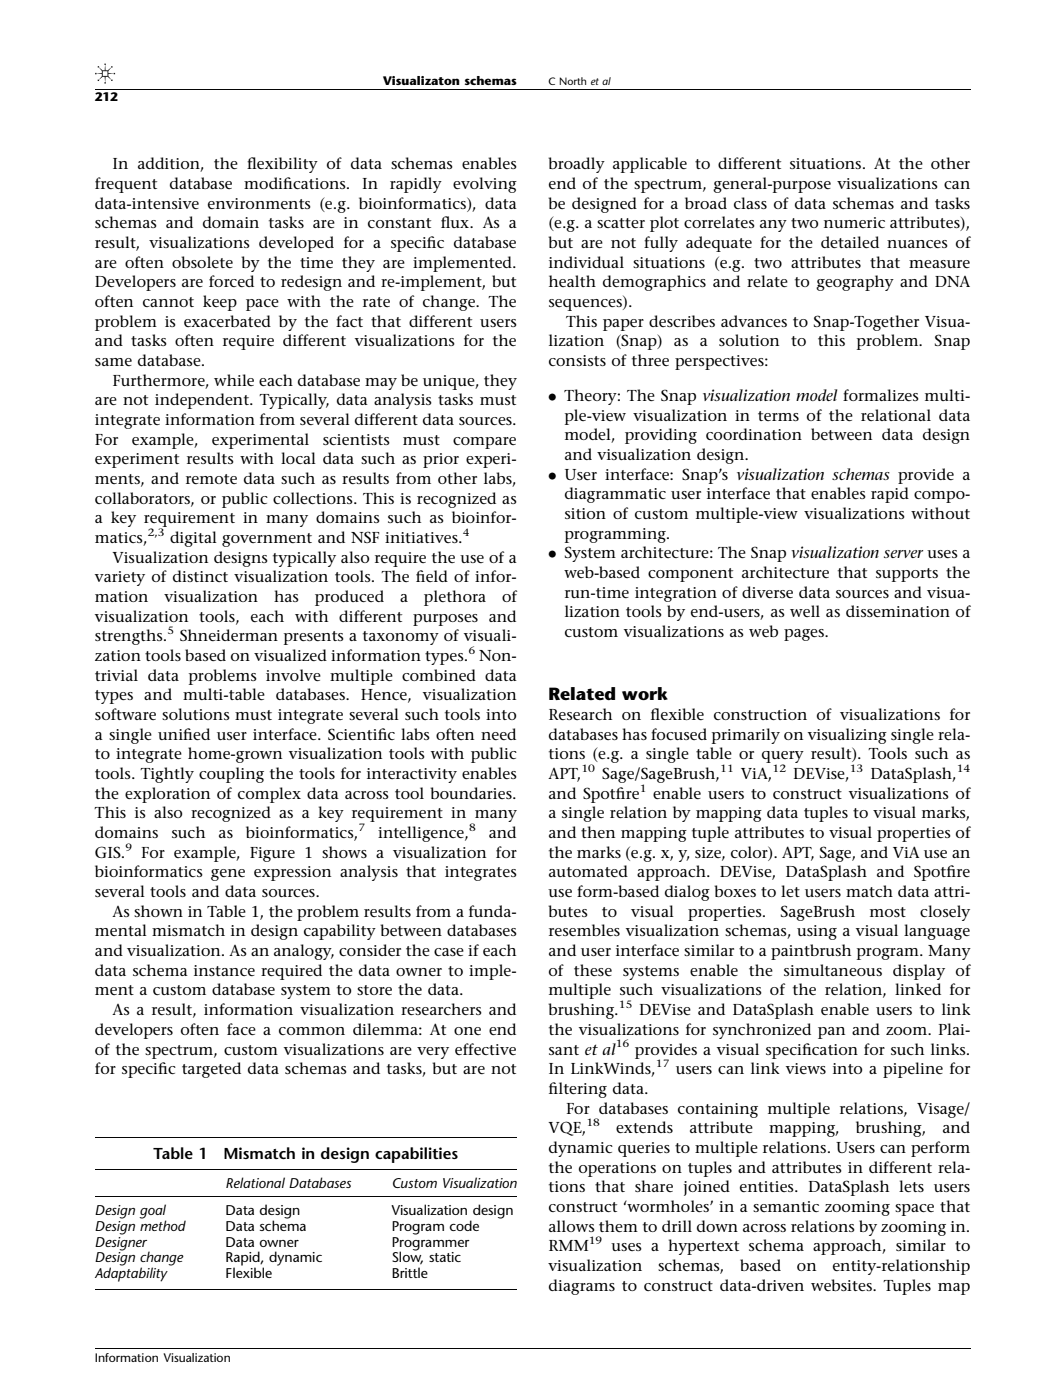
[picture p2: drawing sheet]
<svg xmlns="http://www.w3.org/2000/svg" width="210mm" height="280mm" viewBox="0 0 210 280" stroke-linecap="round" stroke-linejoin="round" font-family="sans-serif">
<defs><g id="words">
<text font-size="3.5" x="109.7" y="140.1">Related work</text>
<g font-size="3.2">
<text x="22.5" y="33.8">In addition, the f</text>
<text x="49.4" y="33.8">lexibility of data schemas enables</text>
<text x="109.7" y="33.8">broadly applicable to different situations. At the other</text>
<text x="19" y="37.8">frequent</text>
<text x="19" y="41.7">data-intensive environments (e.g. bioinformatics), data</text>
<text x="33.9" y="37.8">database</text>
<text x="48.8" y="37.8">modif</text>
<text x="56.6" y="37.8">ications.</text>
<text x="72.4" y="37.8">In</text>
<text x="77.9" y="37.8">rapidly</text>
<text x="90.6" y="37.8">evolving</text>
<text x="109.7" y="37.8">end of the spectrum, general-purpose visualizations can</text>
<text x="109.7" y="41.7">be designed for a broad class of data schemas and tasks</text>
<text x="19" y="45.6">schemas and domain tasks are in constant f</text>
<text x="88.1" y="45.6">lux. As a</text>
<text x="109.7" y="45.6">(e.g. a scatter plot correlates any two numeric attributes),</text>
<text x="19" y="49.6">result, visualizations developed for a specif</text>
<text x="19" y="53.5">are often obsolete by the time they are implemented.</text>
<text x="85.3" y="49.6">ic database</text>
<text x="109.7" y="49.6">but are not fully adequate for the detailed nuances of</text>
<text x="109.7" y="53.5">individual situations (e.g. two attributes that measure</text>
<text x="19" y="57.5">Developers are forced to redesign and re-implement, but</text>
<text x="109.7" y="57.5">health demographics and relate to geography and DNA</text>
<text x="19" y="61.4">often cannot keep pace with the rate of change. The</text>
<text x="19" y="65.3">problem is exacerbated by the fact that different users</text>
<text x="109.7" y="61.4">sequences).</text>
<text x="113.2" y="65.3">This paper describes advances to Snap-Together Visua-</text>
<text x="19" y="69.3">and tasks often require different visualizations for the</text>
<text x="109.7" y="69.3">lization</text>
<text x="123.1" y="69.3">(Snap)</text>
<text x="134.7" y="69.3">as</text>
<text x="139.9" y="69.3">a</text>
<text x="143.7" y="69.3">solution</text>
<text x="158.2" y="69.3">to</text>
<text x="163.5" y="69.3">this</text>
<text x="171.2" y="69.3">problem.</text>
<text x="186.8" y="69.3">Snap</text>
<text x="19" y="73.2">same database.</text>
<text x="22.5" y="77.1">Furthermore, while each database may be unique, they</text>
<text x="109.7" y="73.2">consists of three perspectives:</text>
<text x="19" y="81.1">are not independent. Typically, data analysis tasks must</text>
<text x="109.7" y="80.2">. Theory: The Snap visualization model formalizes multi-</text>
<text x="19" y="85">integrate information from several different data sources.</text>
<text x="19" y="88.9">For</text>
<text x="26.3" y="88.9">example,</text>
<text x="42.4" y="88.9">experimental</text>
<text x="64.5" y="88.9">scientists</text>
<text x="80.5" y="88.9">must</text>
<text x="90.6" y="88.9">compare</text>
<text x="112.8" y="84.2">ple-view visualization in terms of the relational data</text>
<text x="112.8" y="88.1">model, providing coordination between data design</text>
<text x="19" y="92.9">experiment results with local data such as prior experi-</text>
<text x="109.7" y="96">. User interface: Snap’s visualization schemas provide a</text>
<text x="112.8" y="92">and visualization design.</text>
<text x="19" y="96.8">ments, and remote data such as results from other labs,</text>
<text x="19" y="100.8">collaborators, or public collections. This is recognized as</text>
<text x="112.8" y="99.9">diagrammatic user interface that enables rapid compo-</text>
<text x="19" y="104.7">a key requirement in many domains such as bioinfor-</text>
<text x="112.8" y="103.9">sition of custom multiple-view visualizations without</text>
<text x="112.8" y="107.8">programming.</text>
<text x="19" y="108.6">matics,</text>
<text x="22.5" y="112.6">Visualization designs typically also require the use of a</text>
<text x="34" y="108.6">digital government and NSF initiatives.</text>
<text x="109.7" y="111.7">. System architecture: The Snap visualization server uses a</text>
<text x="19" y="116.5">variety of distinct visualization tools. The f</text>
<text x="83.1" y="116.5">ield of infor-</text>
<text x="112.8" y="115.7">web-based component architecture that supports the</text>
<text x="112.8" y="119.6">run-time integration of diverse data sources and visua-</text>
<text x="19" y="120.4">mation</text>
<text x="19" y="124.4">visualization tools, each with different purposes and</text>
<text x="32.9" y="120.4">visualization</text>
<text x="54.8" y="120.4">has</text>
<text x="62.9" y="120.4">produced</text>
<text x="80" y="120.4">a</text>
<text x="84.8" y="120.4">plethora</text>
<text x="100.4" y="120.4">of</text>
<text x="112.8" y="123.5">lization tools by end-users, as well as dissemination of</text>
<text x="19" y="128.3">strengths.</text>
<text x="35.9" y="128.3">Shneiderman presents a taxonomy of visuali-</text>
<text x="112.8" y="127.5">custom visualizations as web pages.</text>
<text x="19" y="132.2">zation tools based on visualized information types. Non-</text>
<text x="19" y="136.2">trivial data problems involve multiple combined data</text>
<text x="19" y="140.1">types and multi-table databases. Hence, visualization</text>
<text x="19" y="144.1">software solutions must integrate several such tools into</text>
<text x="19" y="148">a single unif</text>
<text x="36.6" y="148">ied user interface. Scientif</text>
<text x="75.5" y="148">ic labs often need</text>
<text x="109.7" y="144.1">Research on f</text>
<text x="109.7" y="148">databases has focused primarily on visualizing single rela-</text>
<text x="130.1" y="144.1">lexible construction of visualizations for</text>
<text x="19" y="151.9">to integrate home-grown visualization tools with public</text>
<text x="19" y="155.9">tools. Tightly coupling the tools for interactivity enables</text>
<text x="109.7" y="151.9">tions (e.g. a single table or query result). Tools such as</text>
<text x="109.7" y="155.9">APT,</text>
<text x="120.4" y="155.9">Sage/SageBrush,</text>
<text x="148.1" y="155.9">ViA,</text>
<text x="158.6" y="155.9">DEVise,</text>
<text x="174" y="155.9">DataSplash,</text>
<text x="19" y="159.8">the exploration of complex data across tool boundaries.</text>
<text x="109.7" y="159.8">and Spotf</text>
<text x="123.1" y="159.8">ire</text>
<text x="130.5" y="159.8">enable users to construct visualizations of</text>
<text x="19" y="163.7">This is also recognized as a key requirement in many</text>
<text x="19" y="167.7">domains</text>
<text x="34.3" y="167.7">such</text>
<text x="43.7" y="167.7">as</text>
<text x="49.2" y="167.7">bioinformatics,</text>
<text x="75.6" y="167.7">intelligence,</text>
<text x="97.7" y="167.7">and</text>
<text x="109.7" y="163.7">a single relation by mapping data tuples to visual marks,</text>
<text x="109.7" y="167.7">and then mapping tuple attributes to visual properties of</text>
<text x="19" y="171.6">GIS.</text>
<text x="28.2" y="171.6">For example, Figure 1 shows a visualization for</text>
<text x="109.7" y="171.6">the marks (e.g. x, y, size, color). APT, Sage, and ViA use an</text>
<text x="19" y="175.5">bioinformatics gene expression analysis that integrates</text>
<text x="19" y="179.5">several tools and data sources.</text>
<text x="109.7" y="175.5">automated approach. DEVise, DataSplash and Spotf</text>
<text x="109.7" y="179.5">use form-based dialog boxes to let users match data attri-</text>
<text x="189.2" y="175.5">ire</text>
<text x="22.5" y="183.4">As shown in Table 1, the problem results from a funda-</text>
<text x="109.7" y="183.4">butes</text>
<text x="120.3" y="183.4">to</text>
<text x="126.2" y="183.4">visual</text>
<text x="137.6" y="183.4">properties.</text>
<text x="156.1" y="183.4">SageBrush</text>
<text x="173.8" y="183.4">most</text>
<text x="184" y="183.4">closely</text>
<text x="19" y="187.4">mental mismatch in design capability between databases</text>
<text x="19" y="191.3">and visualization. As an analogy, consider the case if each</text>
<text x="109.7" y="187.4">resembles visualization schemas, using a visual language</text>
<text x="109.7" y="191.3">and user interface similar to a paintbrush program. Many</text>
<text x="19" y="195.2">data schema instance required the data owner to imple-</text>
<text x="109.7" y="195.2">of these systems enable the simultaneous display of</text>
<text x="19" y="199.2">ment a custom database system to store the data.</text>
<text x="22.5" y="203.1">As a result, information visualization researchers and</text>
<text x="109.7" y="199.2">multiple such visualizations of the relation, linked for</text>
<text x="109.7" y="203.1">brushing.</text>
<text x="127.8" y="203.1">DEVise and DataSplash enable users to link</text>
<text x="19" y="207">developers often face a common dilemma: At one end</text>
<text x="109.7" y="207">the visualizations for synchronized pan and zoom. Plai-</text>
<text x="19" y="211">of the spectrum, custom visualizations are very effective</text>
<text x="19" y="214.9">for specif</text>
<text x="31.6" y="214.9">ic targeted data schemas and tasks, but are not</text>
<text x="109.7" y="211">sant et al</text>
<text x="109.7" y="214.9">In LinkWinds,</text>
<text x="126.9" y="211">provides a visual specif</text>
<text x="135.1" y="214.9">users can link views into a pipeline for</text>
<text x="160.3" y="211">ication for such links.</text>
<text x="109.7" y="218.8">f</text>
<text x="109.7" y="218.8">iltering data.</text>
<text x="109.7" y="226.7">VQE,</text>
<text x="113.2" y="222.8">For databases containing multiple relations, Visage/</text>
<text x="123.2" y="226.7">extends</text>
<text x="137.8" y="226.7">attribute</text>
<text x="153.8" y="226.7">mapping,</text>
<text x="171.1" y="226.7">brushing,</text>
<text x="188.4" y="226.7">and</text>
<text x="30.7" y="231.9">Table 1</text>
<text x="44.7" y="231.9">Mismatch in design capabilities</text>
<text x="109.7" y="230.7">dynamic queries to multiple relations. Users can perform</text>
<text x="109.7" y="234.6">the operations on tuples and attributes in different rela-</text>
<text x="109.7" y="238.5">tions that share joined entities. DataSplash lets users</text>
<text x="109.7" y="242.5">construct ‘wormholes’ in a semantic zooming space that</text>
<text x="109.7" y="246.4">allows them to drill down across relations by zooming in.</text>
<text x="109.7" y="250.3">RMM</text>
<text x="122.3" y="250.3">uses a hypertext schema approach, similar to</text>
<text x="109.7" y="254.3">visualization</text>
<text x="131.5" y="254.3">schemas,</text>
<text x="148" y="254.3">based</text>
<text x="159.3" y="254.3">on</text>
<text x="166.4" y="254.3">entity-relationship</text>
<text x="109.7" y="258.2">diagrams to construct data-driven websites. Tuples map</text>
</g>
<g font-size="2.8">
<text x="45.1" y="237.6">Relational Databases</text>
<text x="78.3" y="237.6">Custom Visualization</text>
<text x="19" y="243.1">Design goal</text>
<text x="45.1" y="243.1">Data design</text>
<text x="78.3" y="243.1">Visualization design</text>
<text x="19" y="246.2">Design method</text>
<text x="19" y="249.4">Designer</text>
<text x="45.1" y="246.2">Data schema</text>
<text x="45.1" y="249.4">Data owner</text>
<text x="78.3" y="246.2">Program code</text>
<text x="78.3" y="249.4">Programmer</text>
<text x="19" y="252.6">Design change</text>
<text x="19" y="255.7">Adaptability</text>
<text x="45.1" y="252.6">Rapid, dynamic</text>
<text x="45.1" y="255.7">Flexible</text>
<text x="78.3" y="252.6">Slow, static</text>
<text x="78.3" y="255.7">Brittle</text>
</g>
<g font-size="2.5">
<text x="76.6" y="16.9">Visualizaton schemas</text>
<text x="19" y="20.3">212</text>
<text x="19" y="272.4">Information Visualization</text>
</g>
<g font-size="2.1">
<text x="109.7" y="16.9">C North et al</text>
<text x="29.5" y="107.2">2,3</text>
<text x="92.5" y="107.2">4</text>
<text x="33.5" y="126.9">5</text>
<text x="93.6" y="130.8">6</text>
<text x="116.2" y="154.5">10</text>
<text x="144" y="154.5">11</text>
<text x="154.4" y="154.5">12</text>
<text x="169.9" y="154.5">13</text>
<text x="191.3" y="154.5">14</text>
<text x="127.9" y="158.4">1</text>
<text x="71.7" y="166.3">7</text>
<text x="93.8" y="166.3">8</text>
<text x="25.1" y="170.2">9</text>
<text x="123.7" y="201.7">15</text>
<text x="123.1" y="209.6">16</text>
<text x="131.1" y="213.5">17</text>
<text x="117.2" y="225.3">18</text>
<text x="117.7" y="248.9">19</text>
</g>
</g></defs>
<path d="M19 227.6h84.3M19 234.1h84.3M19 239.5h84.3M19 257.9h84.3" fill="none" stroke="#000" stroke-width=".2"/>
<path d="M19.5 13.2v.3h.3l.6 .7v.4l-1.1 .1v-.1h-.3v.3h.3v-.2l1.1 .1v.4l-.6 .7h-.3v.3h.3v-.2l.7-.6h.4l.1 1h-.1v.3h.3v-.3h-.2l.1-1h.4l.7 .6v.2h.3v-.3h-.3l-.5-.7v-.4l1-.1v.2h.3v-.3h-.3v.1l-1-.1v-.4l.5-.7h.3v-.3h-.3v.3l-.7 .6h-.4l-.1-1.1h.2v-.3h-.3v.3h.1l-.1 1.1h-.4l-.7-.6v-.3zM20.6 14.3h.9v.9h-.9z" fill="#231f20"/>
<path d="M19 17.9h175M19 269.8h175" fill="none" stroke="#000" stroke-width=".2"/>
<use href="#words"/>
</svg>
